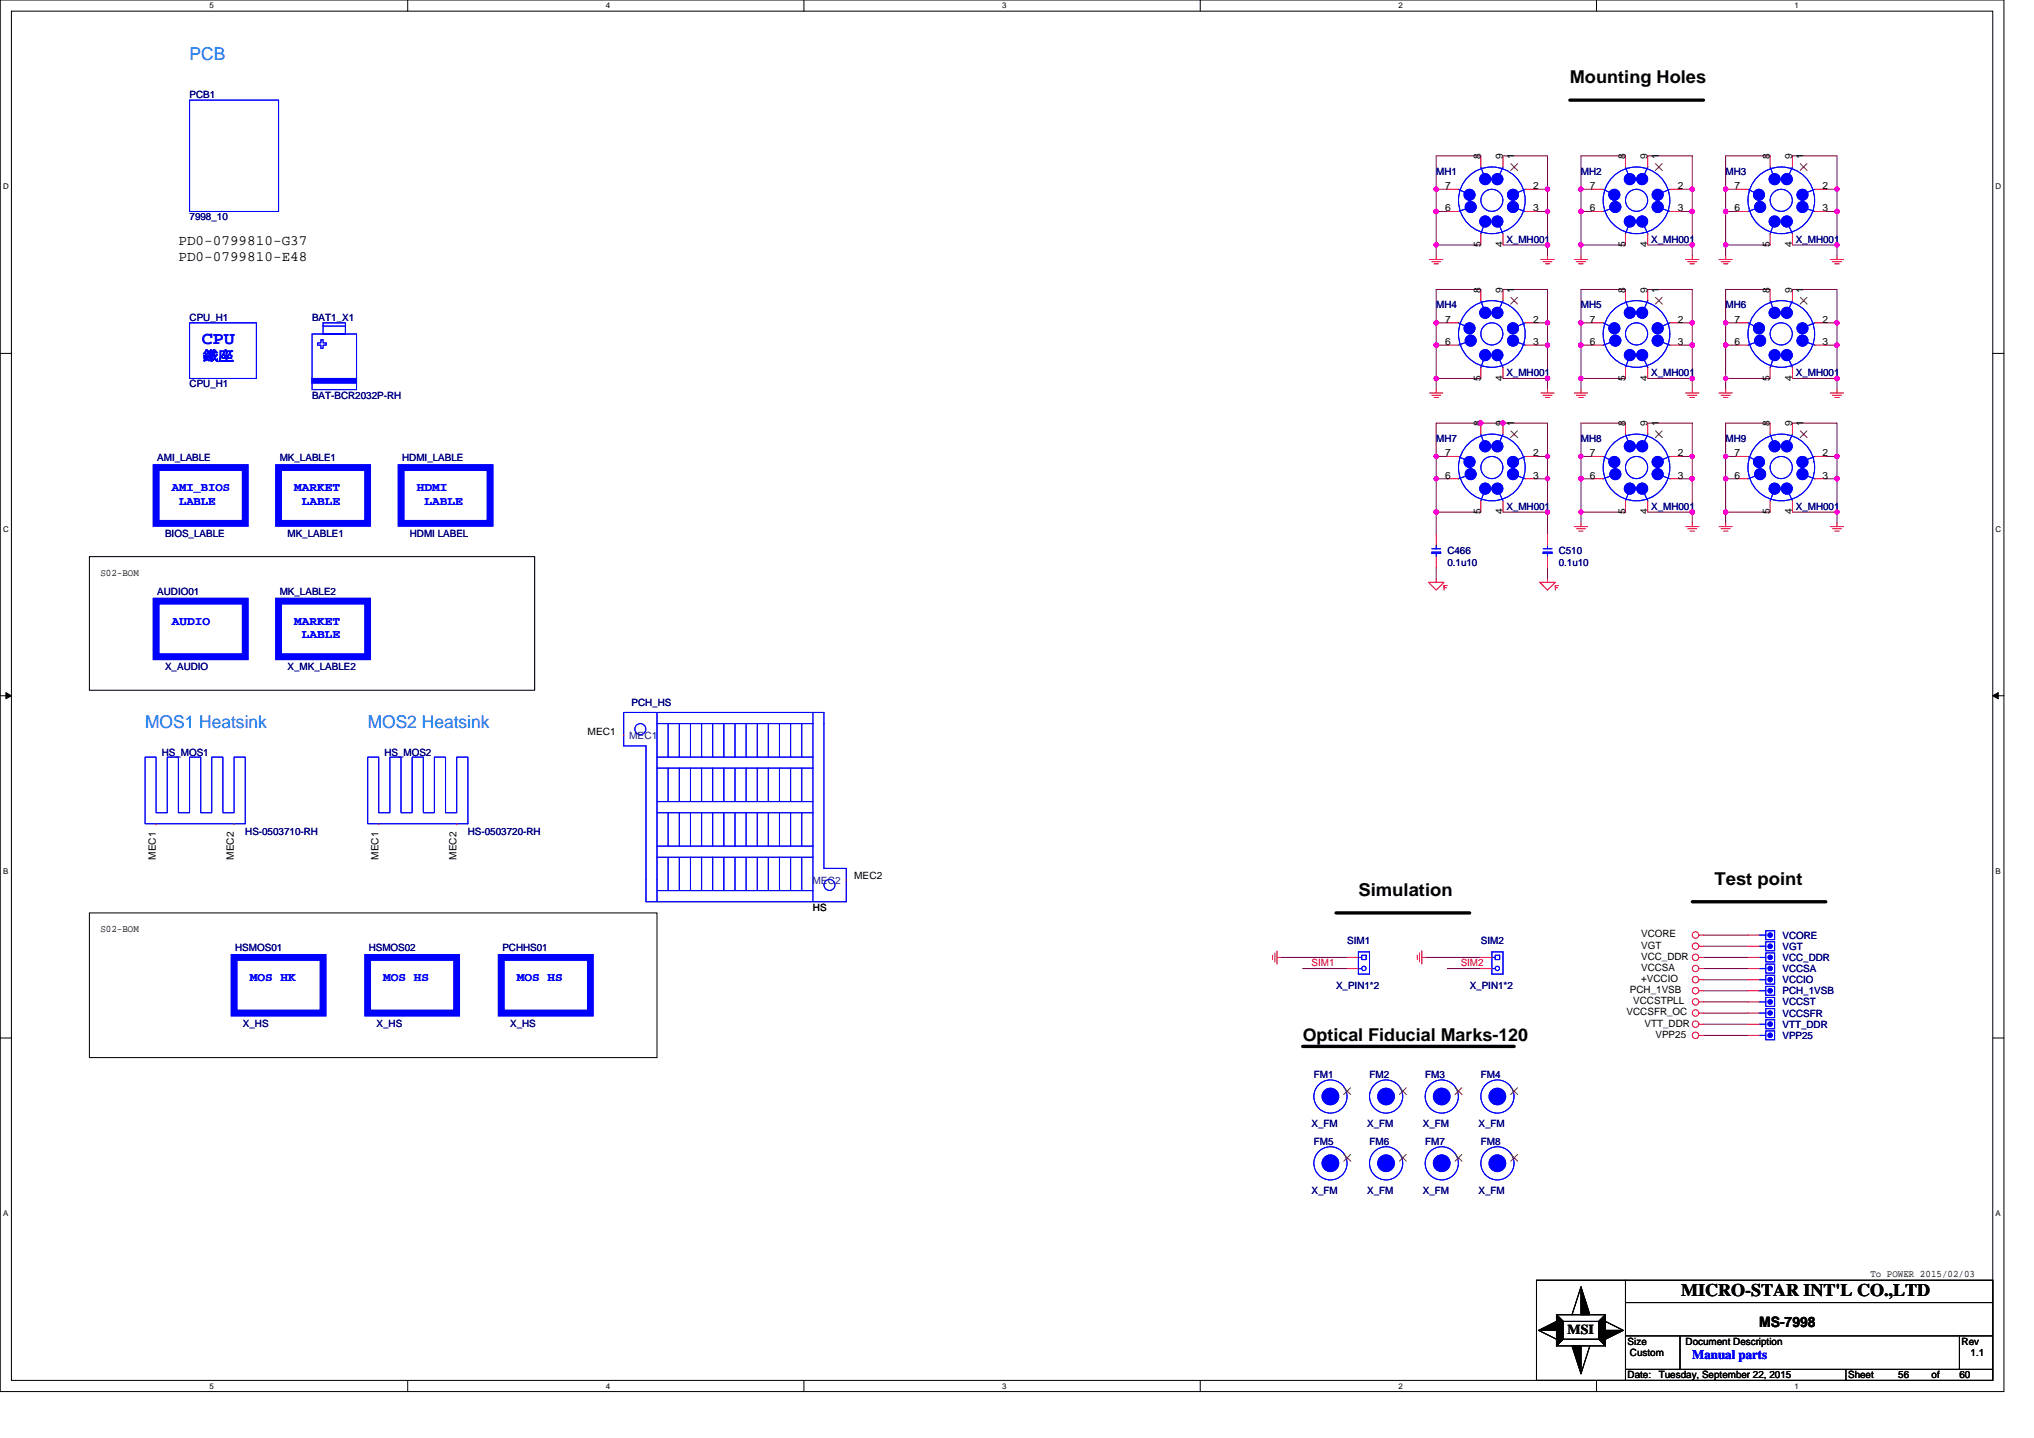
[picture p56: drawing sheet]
<svg xmlns="http://www.w3.org/2000/svg" width="297mm" height="210mm" viewBox="0 0 297 210" stroke-linecap="round" stroke-linejoin="round" font-family="sans-serif">
<defs><g id="words">
<g font-size="2.6" fill="#0080ff">
<text x="27.7" y="8.8">PCB</text>
<text x="21.2" y="106.4">MOS1 Heatsink</text>
<text x="53.7" y="106.4">MOS2 Heatsink</text>
</g>
<g font-size="2.6">
<text x="229.3" y="12.1">Mounting Holes</text>
<text x="198.4" y="130.8">Simulation</text>
<text x="250.4" y="129.2">Test point</text>
<text x="190.2" y="152">Optical Fiducial Marks-120</text>
<text x="245.5" y="189.3">MICRO-STAR INT'L CO.,LTD</text>
</g>
<text font-size="2.6" fill="#00f" x="29.5" y="50.3">CPU</text>
<g font-size="2.1">
<text x="26.1" y="35.8">PD0-0799810-G37</text>
<text x="26.1" y="38.1">PD0-0799810-E48</text>
<text x="256.9" y="193.8">MS-7998</text>
</g>
<text font-size="2" x="228.9" y="194.8">MSI</text>
<g font-size="1.9" fill="#00f">
<text x="29.6" y="52.5">鐵座</text>
<text x="247.1" y="198.5">Manual parts</text>
</g>
<g font-size="1.8" fill="#00f">
<text x="25.1" y="71.7">AMI_BIOS</text>
<text x="43" y="71.7">MARKET</text>
<text x="60.9" y="71.7">HDMI</text>
<text x="26.1" y="73.7">LABLE</text>
<text x="44.1" y="73.7">LABLE</text>
<text x="62" y="73.7">LABLE</text>
<text x="25.1" y="91.2">AUDIO</text>
<text x="43" y="91.2">MARKET</text>
<text x="44.1" y="93.2">LABLE</text>
<text x="36.5" y="143.2">MOS HK</text>
<text x="56" y="143.2">MOS HS</text>
<text x="75.5" y="143.2">MOS HS</text>
</g>
<g font-size="1.5" fill="#000080">
<text x="27.7" y="14.3">PCB1</text>
<text x="209.7" y="25.5">MH1</text>
<text x="230.9" y="25.5">MH2</text>
<text x="252" y="25.5">MH3</text>
<text x="27.7" y="32.2">7998_10</text>
<text x="220" y="35.5">X_MH001</text>
<text x="241.1" y="35.5">X_MH001</text>
<text x="262.3" y="35.5">X_MH001</text>
<text x="27.7" y="46.8">CPU_H1</text>
<text x="45.6" y="46.8">BAT1_X1</text>
<text x="209.7" y="45">MH4</text>
<text x="230.9" y="45">MH5</text>
<text x="252" y="45">MH6</text>
<text x="27.7" y="56.6">CPU_H1</text>
<text x="45.6" y="58.2">BAT-BCR2032P-RH</text>
<text x="220" y="55">X_MH001</text>
<text x="241.1" y="55">X_MH001</text>
<text x="262.3" y="55">X_MH001</text>
<text x="209.7" y="64.6">MH7</text>
<text x="230.9" y="64.6">MH8</text>
<text x="252" y="64.6">MH9</text>
<text x="23" y="67.3">AMI_LABLE</text>
<text x="40.8" y="67.3">MK_LABLE1</text>
<text x="58.7" y="67.3">HDMI_LABLE</text>
<text x="220" y="74.5">X_MH001</text>
<text x="241.1" y="74.5">X_MH001</text>
<text x="262.3" y="74.5">X_MH001</text>
<text x="24.1" y="78.4">BIOS_LABLE</text>
<text x="42" y="78.4">MK_LABLE1</text>
<text x="59.9" y="78.4">HDMI LABEL</text>
<text x="211.4" y="81">C466</text>
<text x="211.4" y="82.6">0.1u10</text>
<text x="227.6" y="81">C510</text>
<text x="227.6" y="82.6">0.1u10</text>
<text x="23" y="86.8">AUDIO01</text>
<text x="40.8" y="86.8">MK_LABLE2</text>
<text x="24.1" y="97.9">X_AUDIO</text>
<text x="42" y="97.9">X_MK_LABLE2</text>
<text x="92.2" y="103.1">PCH_HS</text>
<text x="23.6" y="110.4">HS_MOS1</text>
<text x="56.1" y="110.4">HS_MOS2</text>
<text x="35.8" y="121.9">HS-0503710-RH</text>
<text x="68.3" y="121.9">HS-0503720-RH</text>
<text x="196.7" y="137.9">SIM1</text>
<text x="216.3" y="137.9">SIM2</text>
<text x="260.3" y="137.1">VCORE</text>
<text x="34.4" y="138.8">HSMOS01</text>
<text x="53.8" y="138.8">HSMOS02</text>
<text x="73.4" y="138.8">PCHHS01</text>
<text x="260.3" y="143.6">VCCIO</text>
<text x="260.3" y="140.3">VCC_DDR</text>
<text x="260.3" y="141.9">VCCSA</text>
<text x="260.3" y="138.7">VGT</text>
<text x="35.5" y="149.9">X_HS</text>
<text x="55" y="149.9">X_HS</text>
<text x="74.5" y="149.9">X_HS</text>
<text x="195.1" y="144.4">X_PIN1*2</text>
<text x="214.6" y="144.4">X_PIN1*2</text>
<text x="260.3" y="148.4">VCCSFR</text>
<text x="260.3" y="145.2">PCH_1VSB</text>
<text x="260.3" y="146.8">VCCST</text>
<text x="260.3" y="151.7">VPP25</text>
<text x="260.3" y="150.1">VTT_DDR</text>
<text x="191.9" y="157.4">FM1</text>
<text x="200" y="157.4">FM2</text>
<text x="208.1" y="157.4">FM3</text>
<text x="216.3" y="157.4">FM4</text>
<text x="191.5" y="164.5">X_FM</text>
<text x="191.9" y="167.1">FM5</text>
<text x="199.7" y="164.5">X_FM</text>
<text x="200" y="167.1">FM6</text>
<text x="207.8" y="164.5">X_FM</text>
<text x="208.1" y="167.1">FM7</text>
<text x="215.9" y="164.5">X_FM</text>
<text x="216.3" y="167.1">FM8</text>
<text x="191.5" y="174.3">X_FM</text>
<text x="199.7" y="174.3">X_FM</text>
<text x="207.8" y="174.3">X_FM</text>
<text x="215.9" y="174.3">X_FM</text>
</g>
<g font-size="1.5">
<text x="216.2" y="23.2" transform="rotate(-90 216.2 23.2)">8</text>
<text x="219.5" y="23.2" transform="rotate(-90 219.5 23.2)">9</text>
<text x="221.1" y="23.2" transform="rotate(-90 221.1 23.2)">1</text>
<text x="237.4" y="23.2" transform="rotate(-90 237.4 23.2)">8</text>
<text x="240.6" y="23.2" transform="rotate(-90 240.6 23.2)">9</text>
<text x="242.2" y="23.2" transform="rotate(-90 242.2 23.2)">1</text>
<text x="258.5" y="23.2" transform="rotate(-90 258.5 23.2)">8</text>
<text x="261.7" y="23.2" transform="rotate(-90 261.7 23.2)">9</text>
<text x="263.4" y="23.2" transform="rotate(-90 263.4 23.2)">1</text>
<text x="211" y="27.6">7</text>
<text x="223.9" y="27.6">2</text>
<text x="232.2" y="27.6">7</text>
<text x="245" y="27.6">2</text>
<text x="253.3" y="27.6">7</text>
<text x="266.2" y="27.6">2</text>
<text x="211" y="30.9">6</text>
<text x="223.9" y="30.9">3</text>
<text x="232.2" y="30.9">6</text>
<text x="245" y="30.9">3</text>
<text x="253.3" y="30.9">6</text>
<text x="266.2" y="30.9">3</text>
<text x="216.2" y="36.1" transform="rotate(-90 216.2 36.1)">5</text>
<text x="219.5" y="36.1" transform="rotate(-90 219.5 36.1)">4</text>
<text x="237.4" y="36.1" transform="rotate(-90 237.4 36.1)">5</text>
<text x="240.6" y="36.1" transform="rotate(-90 240.6 36.1)">4</text>
<text x="258.5" y="36.1" transform="rotate(-90 258.5 36.1)">5</text>
<text x="261.7" y="36.1" transform="rotate(-90 261.7 36.1)">4</text>
<text x="211" y="47.1">7</text>
<text x="216.2" y="42.8" transform="rotate(-90 216.2 42.8)">8</text>
<text x="219.5" y="42.8" transform="rotate(-90 219.5 42.8)">9</text>
<text x="221.1" y="42.8" transform="rotate(-90 221.1 42.8)">1</text>
<text x="223.9" y="47.1">2</text>
<text x="232.2" y="47.1">7</text>
<text x="237.4" y="42.8" transform="rotate(-90 237.4 42.8)">8</text>
<text x="240.6" y="42.8" transform="rotate(-90 240.6 42.8)">9</text>
<text x="242.2" y="42.8" transform="rotate(-90 242.2 42.8)">1</text>
<text x="245" y="47.1">2</text>
<text x="253.3" y="47.1">7</text>
<text x="258.5" y="42.8" transform="rotate(-90 258.5 42.8)">8</text>
<text x="261.7" y="42.8" transform="rotate(-90 261.7 42.8)">9</text>
<text x="263.4" y="42.8" transform="rotate(-90 263.4 42.8)">1</text>
<text x="266.2" y="47.1">2</text>
<text x="211" y="50.4">6</text>
<text x="223.9" y="50.4">3</text>
<text x="232.2" y="50.4">6</text>
<text x="245" y="50.4">3</text>
<text x="253.3" y="50.4">6</text>
<text x="266.2" y="50.4">3</text>
<text x="216.2" y="55.6" transform="rotate(-90 216.2 55.6)">5</text>
<text x="219.5" y="55.6" transform="rotate(-90 219.5 55.6)">4</text>
<text x="237.4" y="55.6" transform="rotate(-90 237.4 55.6)">5</text>
<text x="240.6" y="55.6" transform="rotate(-90 240.6 55.6)">4</text>
<text x="258.5" y="55.6" transform="rotate(-90 258.5 55.6)">5</text>
<text x="261.7" y="55.6" transform="rotate(-90 261.7 55.6)">4</text>
<text x="216.2" y="62.3" transform="rotate(-90 216.2 62.3)">8</text>
<text x="219.5" y="62.3" transform="rotate(-90 219.5 62.3)">9</text>
<text x="221.1" y="62.3" transform="rotate(-90 221.1 62.3)">1</text>
<text x="237.4" y="62.3" transform="rotate(-90 237.4 62.3)">8</text>
<text x="240.6" y="62.3" transform="rotate(-90 240.6 62.3)">9</text>
<text x="242.2" y="62.3" transform="rotate(-90 242.2 62.3)">1</text>
<text x="258.5" y="62.3" transform="rotate(-90 258.5 62.3)">8</text>
<text x="261.7" y="62.3" transform="rotate(-90 261.7 62.3)">9</text>
<text x="263.4" y="62.3" transform="rotate(-90 263.4 62.3)">1</text>
<text x="211" y="66.6">7</text>
<text x="211" y="69.9">6</text>
<text x="223.9" y="69.9">3</text>
<text x="223.9" y="66.6">2</text>
<text x="232.2" y="66.6">7</text>
<text x="232.2" y="69.9">6</text>
<text x="245" y="69.9">3</text>
<text x="245" y="66.6">2</text>
<text x="253.3" y="66.6">7</text>
<text x="253.3" y="69.9">6</text>
<text x="266.2" y="69.9">3</text>
<text x="266.2" y="66.6">2</text>
<text x="216.2" y="75.1" transform="rotate(-90 216.2 75.1)">5</text>
<text x="219.5" y="75.1" transform="rotate(-90 219.5 75.1)">4</text>
<text x="237.4" y="75.1" transform="rotate(-90 237.4 75.1)">5</text>
<text x="240.6" y="75.1" transform="rotate(-90 240.6 75.1)">4</text>
<text x="258.5" y="75.1" transform="rotate(-90 258.5 75.1)">5</text>
<text x="261.7" y="75.1" transform="rotate(-90 261.7 75.1)">4</text>
<text x="14.7" y="84.1">S02-BOM</text>
<text x="85.8" y="107.3">MEC1</text>
<text x="22.8" y="125.6" transform="rotate(-90 22.8 125.6)">MEC1</text>
<text x="34.2" y="125.6" transform="rotate(-90 34.2 125.6)">MEC2</text>
<text x="55.3" y="125.6" transform="rotate(-90 55.3 125.6)">MEC1</text>
<text x="66.7" y="125.6" transform="rotate(-90 66.7 125.6)">MEC2</text>
<text x="124.7" y="128.4">MEC2</text>
<text x="14.7" y="136.1">S02-BOM</text>
<text x="118.7" y="133">HS</text>
<text x="239.7" y="136.9">VCORE</text>
<text x="239.7" y="143.4">+VCCIO</text>
<text x="239.7" y="141.8">VCCSA</text>
<text x="239.7" y="138.5">VGT</text>
<text x="239.7" y="140.1">VCC_DDR</text>
<text x="237.6" y="148.3">VCCSFR_OC</text>
<text x="238" y="145">PCH_1VSB</text>
<text x="238.5" y="146.6">VCCSTPLL</text>
<text x="240.2" y="149.9">VTT_DDR</text>
<text x="241.8" y="151.5">VPP25</text>
<text x="273.2" y="186.5">To POWER 2015/02/03</text>
<text x="237.7" y="196.4">Size</text>
<text x="246.2" y="196.4">Document Description</text>
<text x="286.5" y="196.4">Rev</text>
<text x="237.7" y="201.3">Date:</text>
<text x="238" y="198">Custom</text>
<text x="242.2" y="201.3">Tuesday, September 22, 2015</text>
<text x="269.9" y="201.3">Sheet</text>
<text x="277.2" y="201.3">56</text>
<text x="282.1" y="201.3">of</text>
<text x="286.1" y="201.3">60</text>
<text x="287.8" y="198">1.1</text>
</g>
<g font-size="1.5" fill="#004080">
<text x="91.9" y="107.9">MEC1</text>
<text x="118.7" y="129.1">MEC2</text>
</g>
<g font-size="1.5" fill="#f00">
<text x="191.5" y="141.1">SIM1</text>
<text x="213.3" y="141.1">SIM2</text>
</g>
<g font-size="1.2">
<text x="30.6" y="1.2">5</text>
<text x="88.5" y="1.2">4</text>
<text x="146.3" y="1.2">3</text>
<text x="204.2" y="1.2">2</text>
<text x="262.1" y="1.2">1</text>
<text x=".5" y="27.6">D</text>
<text x="291.4" y="27.6">D</text>
<text x=".5" y="77.6">C</text>
<text x="291.4" y="77.6">C</text>
<text x=".5" y="127.6">B</text>
<text x="291.4" y="127.6">B</text>
<text x=".5" y="177.6">A</text>
<text x="291.4" y="177.6">A</text>
<text x="30.6" y="202.8">5</text>
<text x="88.5" y="202.8">4</text>
<text x="146.3" y="202.8">3</text>
<text x="204.2" y="202.8">2</text>
<text x="262.1" y="202.8">1</text>
</g>
</g></defs>
<path d="M0 0h292.6v203.2h-292.6zM1.7 1.6h289.3v200h-289.3z" fill="none" stroke="#000" stroke-width=".15"/>
<g fill="#fff">
<path d="M30.6 .2h.6v1.3h-.6z"/>
<path d="M30.6 201.8h.6v1.3h-.6z"/>
</g>
<path d="M59.5 0v1.6M59.5 201.6v1.6" fill="none" stroke="#000" stroke-width=".15"/>
<g fill="#fff">
<path d="M88.5 .2h.6v1.3h-.6z"/>
<path d="M88.5 201.8h.6v1.3h-.6z"/>
</g>
<path d="M117.4 0v1.6M117.4 201.6v1.6" fill="none" stroke="#000" stroke-width=".15"/>
<g fill="#fff">
<path d="M146.3 .2h.7v1.3h-.7z"/>
<path d="M146.3 201.8h.7v1.3h-.7z"/>
</g>
<path d="M175.3 0v1.6M175.3 201.6v1.6" fill="none" stroke="#000" stroke-width=".15"/>
<g fill="#fff">
<path d="M204.2 .2h.6v1.3h-.6z"/>
<path d="M204.2 201.8h.6v1.3h-.6z"/>
</g>
<path d="M233.1 0v1.6M233.1 201.6v1.6" fill="none" stroke="#000" stroke-width=".15"/>
<g fill="#fff">
<path d="M262.1 .2h.6v1.3h-.6z"/>
<path d="M262.1 201.8h.6v1.3h-.6z"/>
<path d="M.5 26.6h.8v1.3h-.8z"/>
<path d="M291.4 26.6h.9v1.3h-.9z"/>
<path d="M.5 76.6h.8v1.3h-.8z"/>
<path d="M291.4 76.6h.9v1.3h-.9z"/>
</g>
<path d="M0 51.6h1.7M291 51.6h1.6" fill="none" stroke="#000" stroke-width=".15"/>
<g fill="#fff">
<path d="M.5 126.6h.7v1.3h-.7z"/>
<path d="M291.4 126.6h.8v1.3h-.8z"/>
</g>
<path d="M0 101.6h1.7M291 101.6h1.6" fill="none" stroke="#000" stroke-width=".15"/>
<path d="M.9 101.1l.8 .5-.8 .4zM291 101.6l.8-.5v.9z" fill="#000" stroke="#000" stroke-width=".15"/>
<g fill="#fff">
<path d="M.5 176.6h.7v1.2h-.7z"/>
<path d="M291.4 176.6h.8v1.2h-.8z"/>
</g>
<g fill="none" stroke="#000" stroke-width=".15">
<path d="M13.1 81.3h65v19.5h-65zM13.1 133.3h82.8v21.1h-82.8zM0 151.6h1.7M291 151.6h1.6M224.4 186.9h66.6v14.7h-66.6zM224.7 194.3l2.6 1.3M227.3 192h7.2v4.5h-7.2zM227.3 192l1 1M228.3 193h5.2v2.6h-5.2zM228.3 195.6l-1 .9M230.9 187.9l-1.3 4.1M232.2 196.5l-1.3 4.1"/>
<path d="M233.5 195.6l1 .9M234.5 193l2.6 1.3M234.5 192l-1 1M237.4 190.2h53.6M237.4 186.9v14.7M237.4 200h53.6M237.4 195.1h53.6M245.3 195.1v4.9M269.6 200v1.6M286.1 195.1v4.9"/>
</g>
<g fill="none" stroke="#800040" stroke-width=".15">
<path d="M209.7 35.8h6.6M209.7 30.9h1.7M209.7 27.6h1.7M209.7 27.6v3.3M209.7 30.9v4.9M209.7 35.8v1.6M216.3 22.8h-6.6v4.8M219.5 22.8h6.5v4.8M219.5 35.8h6.5M224.4 27.6h1.6M224.4 30.9h1.6M226 35.8v1.6"/>
<path d="M226 30.9v4.9M226 27.6v3.3M230.9 30.9v4.9M230.9 35.8h6.5M230.9 30.9h1.6M230.9 27.6h1.6M230.9 27.6v3.3M230.9 35.8v1.6M237.4 22.8h-6.5v4.8M240.6 22.8h6.5v4.8M240.6 35.8h6.5M245.5 27.6h1.6"/>
<path d="M245.5 30.9h1.6M247.1 27.6v3.3M247.1 30.9v4.9M247.1 35.8v1.6M252 35.8h6.5M252 30.9h1.6M252 27.6h1.6M252 30.9v4.9M252 27.6v3.3M252 35.8v1.6M258.5 22.8h-6.5v4.8M261.8 22.8h6.5v4.8"/>
<path d="M261.8 35.8h6.5M266.6 27.6h1.7M266.6 30.9h1.7M268.3 27.6v3.3M268.3 30.9v4.9M268.3 35.8v1.6M209.7 55.3h6.6M209.7 50.4h1.7M209.7 47.1h1.7M209.7 47.1v3.3M209.7 50.4v4.9M209.7 55.3v1.6"/>
<path d="M216.3 42.3h-6.6v4.8M219.5 42.3h6.5v4.8M219.5 55.3h6.5M224.4 47.1h1.6M224.4 50.4h1.6M226 55.3v1.6M226 47.1v3.3M226 50.4v4.9M230.9 50.4v4.9M230.9 55.3h6.5M230.9 50.4h1.6M230.9 47.1h1.6"/>
<path d="M230.9 47.1v3.3M230.9 55.3v1.6M237.4 42.3h-6.5v4.8M240.6 42.3h6.5v4.8M240.6 55.3h6.5M245.5 47.1h1.6M245.5 50.4h1.6M247.1 50.4v4.9M247.1 47.1v3.3M247.1 55.3v1.6M252 55.3h6.5M252 50.4h1.6"/>
<path d="M252 47.1h1.6M252 50.4v4.9M252 47.1v3.3M252 55.3v1.6M258.5 42.3h-6.5v4.8M261.8 42.3h6.5v4.8M261.8 55.3h6.5M266.6 47.1h1.7M266.6 50.4h1.7M268.3 47.1v3.3M268.3 50.4v4.9M268.3 55.3v1.6"/>
<path d="M209.7 74.8h6.6M209.7 69.9h1.7M209.7 66.7h1.7M209.7 66.7v-4.9h6.6h9.7v4.9M209.7 69.9v4.9M209.7 74.8v3.2M209.7 66.7v3.2M219.5 74.8h6.5M224.4 66.7h1.6M224.4 69.9h1.6M226 66.7v3.2M226 69.9v4.9"/>
<path d="M226 74.8v3.2M230.9 74.8h6.5M230.9 69.9h1.6M230.9 66.7h1.6M230.9 69.9v4.9M230.9 74.8v1.6M230.9 66.7v3.2M237.4 61.8h-6.5v4.9M240.6 61.8h6.5v4.9M240.6 74.8h6.5M245.5 66.7h1.6M245.5 69.9h1.6"/>
<path d="M247.1 69.9v4.9M247.1 66.7v3.2M247.1 74.8v1.6M252 74.8h6.5M252 69.9h1.6M252 66.7h1.6M252 69.9v4.9M252 66.7v3.2M252 74.8v1.6M258.5 61.8h-6.5v4.9M261.8 61.8h6.5v4.9M261.8 74.8h6.5"/>
<path d="M266.6 66.7h1.7M266.6 69.9h1.7M268.3 66.7v3.2M268.3 69.9v4.9M268.3 74.8v1.6M209.7 82.9v1.6M226 82.9v1.6M187 139.8h9.7M208.1 139.8h8.2M248.8 136.5h6.5M248.8 138.2h6.5M248.8 139.8h6.5"/>
<path d="M190.2 141.4h6.5M211.4 141.4h4.9M248.8 147.9h6.5M248.8 146.3h6.5M248.8 141.4h6.5M248.8 143.1h6.5M248.8 144.7h6.5M248.8 151.2h6.5M248.8 149.6h6.5"/>
</g>
<g fill="#f0f" stroke="#f0f" stroke-width=".15">
<circle cx="209.7" cy="30.9" r=".32"/>
<circle cx="209.7" cy="27.6" r=".32"/>
<circle cx="247.1" cy="30.9" r=".32"/>
<circle cx="247.1" cy="27.6" r=".32"/>
<circle cx="226" cy="35.7" r=".32"/>
<circle cx="226" cy="30.9" r=".32"/>
<circle cx="209.7" cy="35.7" r=".32"/>
<circle cx="230.9" cy="30.9" r=".32"/>
<circle cx="230.9" cy="27.6" r=".32"/>
<circle cx="230.9" cy="35.7" r=".32"/>
<circle cx="247.1" cy="35.7" r=".32"/>
<circle cx="209.7" cy="74.8" r=".31"/>
<circle cx="209.7" cy="69.9" r=".32"/>
<circle cx="226" cy="69.9" r=".32"/>
<circle cx="226" cy="66.6" r=".31"/>
<circle cx="219.5" cy="61.8" r=".32"/>
<circle cx="226" cy="74.8" r=".31"/>
<circle cx="209.7" cy="50.4" r=".31"/>
<circle cx="209.7" cy="47.1" r=".32"/>
<circle cx="247.1" cy="50.4" r=".31"/>
<circle cx="247.1" cy="47.1" r=".32"/>
<circle cx="226" cy="55.3" r=".32"/>
<circle cx="226" cy="50.4" r=".31"/>
<circle cx="247.1" cy="74.8" r=".31"/>
<circle cx="247.1" cy="69.9" r=".32"/>
<circle cx="247.1" cy="66.6" r=".31"/>
<circle cx="209.7" cy="55.3" r=".32"/>
<circle cx="230.9" cy="69.9" r=".32"/>
<circle cx="230.9" cy="74.8" r=".31"/>
<circle cx="230.9" cy="66.6" r=".31"/>
<circle cx="230.9" cy="50.4" r=".31"/>
<circle cx="230.9" cy="47.1" r=".32"/>
<circle cx="230.9" cy="55.3" r=".32"/>
<circle cx="247.1" cy="55.3" r=".32"/>
<circle cx="226" cy="27.6" r=".32"/>
<circle cx="209.7" cy="66.6" r=".31"/>
<circle cx="226" cy="47.1" r=".32"/>
<circle cx="216.2" cy="61.8" r=".32"/>
<circle cx="268.3" cy="30.9" r=".32"/>
<circle cx="268.3" cy="27.6" r=".32"/>
<circle cx="252" cy="30.9" r=".32"/>
<circle cx="252" cy="27.6" r=".32"/>
<circle cx="252" cy="35.7" r=".32"/>
<circle cx="268.3" cy="35.7" r=".32"/>
<circle cx="268.3" cy="50.4" r=".31"/>
<circle cx="268.3" cy="47.1" r=".32"/>
<circle cx="252" cy="50.4" r=".31"/>
<circle cx="252" cy="47.1" r=".32"/>
<circle cx="252" cy="55.3" r=".32"/>
<circle cx="268.3" cy="55.3" r=".32"/>
<circle cx="268.3" cy="69.9" r=".32"/>
<circle cx="268.3" cy="66.6" r=".31"/>
<circle cx="252" cy="69.9" r=".32"/>
<circle cx="252" cy="66.6" r=".31"/>
<circle cx="252" cy="74.8" r=".31"/>
<circle cx="268.3" cy="74.8" r=".31"/>
</g>
<g fill="none" stroke="#f00" stroke-width=".15">
<path d="M208.8 37.9h1.9M209.1 38.2h1.3M209.4 38.5h.7M209.7 37.4v.5M211.4 27.6h1.6M211.4 30.9h1.6M216.3 22.8v1.6M216.3 34.1v1.7M219.5 22.8v1.6M219.5 34.1v1.7M221.1 24.4h.1M222.8 27.6h1.6"/>
<path d="M222.8 30.9h1.6M225 37.9h2M225.4 38.2h1.2M225.7 38.5h.6M226 37.4v.5M229.9 37.9h2M230.2 38.2h1.3M230.5 38.5h.7M230.9 37.4v.5M232.5 27.6h1.6M232.5 30.9h1.6M237.4 22.8v1.6"/>
<path d="M237.4 34.1v1.7M240.6 22.8v1.6M240.6 34.1v1.7M242.2 24.4h.1M243.9 27.6h1.6M243.9 30.9h1.6M246.2 37.9h1.9M246.5 38.2h1.3M246.8 38.5h.7M247.1 37.4v.5M251 37.9h2M251.4 38.2h1.3"/>
<path d="M251.7 38.5h.6M252 37.4v.5M253.6 27.6h1.7M253.6 30.9h1.7M258.5 22.8v1.6M258.5 34.1v1.7M261.8 22.8v1.6M261.8 34.1v1.7M263.4 24.4h.1M265 27.6h1.6M265 30.9h1.6M267.3 37.9h1.9"/>
<path d="M267.6 38.2h1.3M267.9 38.5h.7M268.3 37.4v.5M208.8 57.4h1.9M209.1 57.7h1.3M209.4 58h.7M209.7 56.9v.5M211.4 47.1h1.6M211.4 50.4h1.6M216.3 42.3v1.6M216.3 53.7v1.6M219.5 42.3v1.6"/>
<path d="M219.5 53.7v1.6M221.1 43.9h.1M222.8 47.1h1.6M222.8 50.4h1.6M225 57.4h2M225.4 57.7h1.2M225.7 58h.6M226 56.9v.5M229.9 57.4h2M230.2 57.7h1.3M230.5 58h.7M230.9 56.9v.5"/>
<path d="M232.5 47.1h1.6M232.5 50.4h1.6M237.4 42.3v1.6M237.4 53.7v1.6M240.6 42.3v1.6M240.6 53.7v1.6M242.2 43.9h.1M243.9 47.1h1.6M243.9 50.4h1.6M246.2 57.4h1.9M246.5 57.7h1.3M246.8 58h.7"/>
<path d="M247.1 56.9v.5M251 57.4h2M251.4 57.7h1.3M251.7 58h.6M252 56.9v.5M253.6 47.1h1.7M253.6 50.4h1.7M258.5 42.3v1.6M258.5 53.7v1.6M261.8 42.3v1.6M261.8 53.7v1.6M263.4 43.9h.1"/>
<path d="M265 47.1h1.6M265 50.4h1.6M267.3 57.4h1.9M267.6 57.7h1.3M267.9 58h.7M268.3 56.9v.5M209.7 78v1.7M211.4 66.7h1.6M211.4 69.9h1.6M216.3 61.8v1.6M216.3 73.2v1.6M219.5 61.8v1.6"/>
<path d="M219.5 73.2v1.6M221.1 63.4h.1M222.8 66.7h1.6M222.8 69.9h1.6M226 78v1.7M229.9 76.9h2M230.2 77.2h1.3M230.5 77.6h.7M230.9 76.4v.5M232.5 66.7h1.6M232.5 69.9h1.6M237.4 61.8v1.6"/>
<path d="M237.4 73.2v1.6M240.6 61.8v1.6M240.6 73.2v1.6M242.2 63.4h.1M243.9 66.7h1.6M243.9 69.9h1.6M246.2 76.9h1.9M246.5 77.2h1.3M246.8 77.6h.7M247.1 76.4v.5M251 76.9h2M251.4 77.2h1.3"/>
<path d="M251.7 77.6h.6M252 76.4v.5M253.6 66.7h1.7M253.6 69.9h1.7M258.5 61.8v1.6M258.5 73.2v1.6M261.8 61.8v1.6M261.8 73.2v1.6M263.4 63.4h.1M265 66.7h1.6M265 69.9h1.6M267.3 76.9h1.9"/>
<path d="M267.6 77.2h1.3M267.9 77.6h.7M268.3 76.4v.5M208.6 85h2.3l-1.2 1.2zM209.7 84.5v.5M209.7 81.3v1.6M210.9 85.8h.3M210.9 85.5h.5M210.9 85.7v-.2v.7M224.9 85h2.2l-1.1 1.2zM226 84.5v.5M226 81.3v1.6"/>
<path d="M227.1 85.5h.5M227.1 85.7v-.2v.7M227.1 85.8h.4M91.1 107.3h.1M22.8 120.3h.1M34.2 120.3h.1M55.3 120.3h.1M66.7 120.3h.1M123.6 128.4h.1M185.8 139.5v.6M186.2 139.1v1.4M186.5 138.8v2"/>
<path d="M186.5 139.8h.5M196.7 139.8h1.7M207 139.5v.6M207.3 139.1v1.4M207.6 138.8v2M207.6 139.8h.5M216.3 139.8h1.6M248.1 138.2h.7M248.1 139.8h.7M248.1 136.5h.7M255.3 136.5h1.6M255.3 139.8h1.6"/>
<path d="M255.3 138.2h1.6M196.7 141.4h1.7M196.7 159.3h.1M204.9 159.3h.1M213 159.3h.1M216.3 141.4h1.6M221.1 159.3h.1M248.1 149.6h.7M248.1 147.9h.7M248.1 146.3h.7M248.1 143.1h.7M248.1 141.4h.7"/>
<path d="M248.1 144.7h.7M248.1 151.2h.7M255.3 143.1h1.6M255.3 147.9h1.6M255.3 151.2h1.6M255.3 149.6h1.6M255.3 141.4h1.6M255.3 144.7h1.6M255.3 146.3h1.6M196.7 169.1h.1M204.9 169.1h.1M213 169.1h.1"/>
<path d="M221.1 169.1h.1"/>
<circle cx="247.6" cy="138.2" r=".48"/>
<circle cx="247.6" cy="136.5" r=".48"/>
<circle cx="247.6" cy="139.8" r=".48"/>
<circle cx="247.6" cy="149.6" r=".48"/>
<circle cx="247.6" cy="144.7" r=".48"/>
<circle cx="247.6" cy="147.9" r=".48"/>
<circle cx="247.6" cy="151.2" r=".48"/>
<circle cx="247.6" cy="146.3" r=".48"/>
<circle cx="247.6" cy="143.1" r=".48"/>
<circle cx="247.6" cy="141.4" r=".48"/>
</g>
<g fill="#000" stroke="#000" stroke-width=".15">
<path d="M224.7 194.3l2.6-1.3v1.3zM230.9 187.9l1.3 4.1h-1.3zM234.5 194.3h2.6l-2.6 1.3zM229.6 196.5h1.3v4.1z"/>
<path d="M227.3 192l1 1v2.6l-1 .9z" fill-rule="evenodd"/>
<path d="M227.3 192l1 1v2.6l-1 .9z" fill-rule="evenodd"/>
<path d="M227.3 192l1 1v2.6l-1 .9z" fill-rule="evenodd"/>
<path d="M234.5 192v4.5l-1-.9v-2.6z" fill-rule="evenodd"/>
<path d="M234.5 192v4.5l-1-.9v-2.6z" fill-rule="evenodd"/>
<path d="M234.5 192v4.5l-1-.9v-2.6z" fill-rule="evenodd"/>
</g>
<path d="M229.3 14.6h19.5M195.1 133.3h19.5M247.1 131.7h19.5M190.2 152.8h30.9" fill="none" stroke="#000" stroke-width=".49"/>
<g fill="none" stroke="#00f" stroke-width=".15">
<path d="M27.7 14.6h13v16.3h-13zM213 27.6l1.6 .8M214.8 30.2l-1.8 .7M216.3 24.4l.6 1.8M216.9 32.4l-.6 1.7M218.7 32.4l.8 1.7M219.5 24.4l-.8 1.8M221 30.2l1.8 .7M222.8 27.6l-2 .8M234.1 27.6l1.7 .8M235.9 30.2l-1.8 .7M237.4 24.4l.6 1.8"/>
<path d="M238 32.4l-.6 1.7M239.8 32.4l.8 1.7M240.6 24.4l-.8 1.8M242.1 30.2l1.8 .7M243.9 27.6l-2 .8M255.3 27.6l1.6 .8M257 30.2l-1.7 .7M258.5 24.4l.7 1.8M259.2 32.4l-.7 1.7M261 32.4l.8 1.7M261.8 24.4l-.8 1.8M263.2 30.2l1.8 .7"/>
<path d="M265 27.6l-1.9 .8M27.7 47.1h9.7v8.2h-9.7zM45.6 48.8h6.5v8.1h-6.5zM46.9 49.6h.3v.5h.5v.3h-.5v.5h-.3v-.5h-.5v-.3h.5zM47.2 47.1h3.2v1.7h-3.2zM47.2 47.6h3.2M213 47.1l1.6 .9M214.8 49.7l-1.8 .7M216.3 43.9l.6 1.8M216.9 51.9l-.6 1.8M218.7 51.9l.8 1.8M219.5 43.9l-.8 1.8"/>
<path d="M221 49.7l1.8 .7M222.8 47.1l-2 .9M234.1 47.1l1.7 .9M235.9 49.7l-1.8 .7M237.4 43.9l.6 1.8M238 51.9l-.6 1.8M239.8 51.9l.8 1.8M240.6 43.9l-.8 1.8M242.1 49.7l1.8 .7M243.9 47.1l-2 .9M255.3 47.1l1.6 .9M257 49.7l-1.7 .7"/>
<path d="M258.5 43.9l.7 1.8M259.2 51.9l-.7 1.8M261 51.9l.8 1.8M261.8 43.9l-.8 1.8M263.2 49.7l1.8 .7M265 47.1l-1.9 .9M209.7 79.7v.4M213 66.7l1.6 .8M214.8 69.3l-1.8 .6M216.3 63.4l.6 1.8M216.9 71.4l-.6 1.8M218.7 71.4l.8 1.8"/>
<path d="M219.5 63.4l-.8 1.8M221 69.3l1.8 .6M222.8 66.7l-2 .8M226 79.7v.4M234.1 66.7l1.7 .8M235.9 69.3l-1.8 .6M237.4 63.4l.6 1.8M238 71.4l-.6 1.8M239.8 71.4l.8 1.8M240.6 63.4l-.8 1.8M242.1 69.3l1.8 .6M243.9 66.7l-2 .8"/>
<path d="M255.3 66.7l1.6 .8M257 69.3l-1.7 .6M258.5 63.4l.7 1.8M259.2 71.4l-.7 1.8M261 71.4l.8 1.8M261.8 63.4l-.8 1.8M263.2 69.3l1.8 .6M265 66.7l-1.9 .8M209.1 80.1h1.3M209.1 80.6h1.3v.2h-1.3zM209.7 80.8v.5M225.4 80.1h1.2"/>
<path d="M225.4 80.6h1.2v.2h-1.2zM226 80.8v.5M21.2 110.6h1.6v8.1h1.6v-8.1h1.7v8.1h1.6v-8.1h1.6v8.1h1.6v-8.1h1.7v8.1h1.6v-8.1h1.6v9.7h-14.6zM53.7 110.6h1.6v8.1h1.6v-8.1h1.7v8.1h1.6v-8.1h1.6v8.1h1.6v-8.1h1.7v8.1h1.6v-8.1h1.6v9.7h-14.6zM95.9 105.7v26M95.9 105.7h22.8M95.9 110.6h22.8M95.9 112.2h22.8M95.9 117.1h22.8M95.9 118.7h22.8M95.9 105.7v-1.7h-4.8v4.9h3.2v22.8h24.4M95.9 104h24.4v22.8h3.3v4.9h-4.9v-26"/>
<path d="M97.6 105.7v4.9M97.6 112.2v4.9M97.6 118.7v4.8M99.2 105.7v4.9M99.2 112.2v4.9M99.2 118.7v4.8M100.8 105.7v4.9M100.8 112.2v4.9M100.8 118.7v4.8M102.5 105.7v4.9M102.5 112.2v4.9M102.5 118.7v4.8"/>
<path d="M104.1 105.7v4.9M104.1 112.2v4.9M104.1 118.7v4.8M105.7 105.7v4.9M105.7 112.2v4.9M105.7 118.7v4.8M107.3 105.7v4.9M107.3 112.2v4.9M107.3 118.7v4.8M109 105.7v4.9M109 112.2v4.9M109 118.7v4.8"/>
<path d="M110.6 105.7v4.9M110.6 112.2v4.9M110.6 118.7v4.8M112.2 105.7v4.9M112.2 112.2v4.9M112.2 118.7v4.8M113.8 105.7v4.9M113.8 112.2v4.9M113.8 118.7v4.8M115.5 105.7v4.9M115.5 112.2v4.9M115.5 118.7v4.8"/>
<path d="M117.1 105.7v4.9M117.1 112.2v4.9M117.1 118.7v4.8M118.7 104v1.7M95.9 123.5h22.8M95.9 125.2h22.8M95.9 130h22.8M97.6 125.2v4.8M99.2 125.2v4.8M100.8 125.2v4.8M102.5 125.2v4.8M104.1 125.2v4.8"/>
<path d="M105.7 125.2v4.8M107.3 125.2v4.8M109 125.2v4.8M110.6 125.2v4.8M112.2 125.2v4.8M113.8 125.2v4.8M115.5 125.2v4.8M117.1 125.2v4.8M198.4 139h1.6v3.2h-1.6zM198.4 139.8h.5M198.9 139.5h.6v.6h-.6zM217.9 139h1.6v3.2h-1.6z"/>
<path d="M217.9 139.8h.5M218.4 139.5h.6v.6h-.6zM256.9 136.5h1M256.9 139.8h1M256.9 138.2h1M257.9 135.9h1.3v1.3h-1.3zM257.9 139.1h1.3v1.4h-1.3zM257.9 137.5h1.3v1.3h-1.3zM198.4 141.4h.5M217.9 141.4h.5M256.9 143.1h1M256.9 147.9h1"/>
<path d="M256.9 151.2h1M256.9 149.6h1M256.9 144.7h1M256.9 141.4h1M256.9 146.3h1M257.9 142.4h1.3v1.3h-1.3zM257.9 147.3h1.3v1.3h-1.3zM257.9 150.5h1.3v1.3h-1.3zM257.9 148.9h1.3v1.3h-1.3zM257.9 144h1.3v1.3h-1.3zM257.9 140.8h1.3v1.3h-1.3zM257.9 145.6h1.3v1.4h-1.3z"/>
<circle cx="217.9" cy="29.3" r="4.9"/>
<circle cx="217.9" cy="29.2" r="1.61"/>
<circle cx="239" cy="29.3" r="4.9"/>
<circle cx="239" cy="29.2" r="1.61"/>
<circle cx="260.1" cy="29.2" r="1.61"/>
<circle cx="260.1" cy="29.3" r="4.9"/>
<circle cx="217.9" cy="48.8" r="1.61"/>
<circle cx="217.9" cy="48.8" r="4.9"/>
<circle cx="239" cy="48.8" r="4.9"/>
<circle cx="239" cy="48.8" r="1.62"/>
<circle cx="260.1" cy="48.8" r="1.62"/>
<circle cx="260.1" cy="48.8" r="4.9"/>
<circle cx="217.9" cy="68.3" r="1.61"/>
<circle cx="217.9" cy="68.3" r="4.9"/>
<circle cx="239" cy="68.3" r="4.9"/>
<circle cx="239" cy="68.3" r="1.62"/>
<circle cx="260.1" cy="68.3" r="1.62"/>
<circle cx="260.1" cy="68.3" r="4.9"/>
<circle cx="93.5" cy="106.5" r=".8"/>
<circle cx="121.1" cy="129.2" r=".8"/>
<circle cx="199.2" cy="141.4" r=".32"/>
<circle cx="218.7" cy="141.4" r=".32"/>
<circle cx="194.3" cy="160.1" r="2.42"/>
<circle cx="194.3" cy="169.9" r="2.42"/>
<circle cx="202.4" cy="169.9" r="2.42"/>
<circle cx="202.4" cy="160.1" r="2.42"/>
<circle cx="210.6" cy="169.9" r="2.42"/>
<circle cx="210.6" cy="160.1" r="2.42"/>
<circle cx="218.7" cy="160.1" r="2.42"/>
<circle cx="218.7" cy="169.9" r="2.42"/>
</g>
<g fill="#00f" stroke="#00f" stroke-width=".15">
<path d="M45.6 55.3h6.5v.6h-6.5z" fill-rule="evenodd"/>
<path d="M45.6 55.3h6.5v.6h-6.5z" fill-rule="evenodd"/>
<circle cx="258.5" cy="143" r=".32"/>
<circle cx="258.5" cy="147.9" r=".31"/>
<circle cx="258.5" cy="151.2" r=".32"/>
<circle cx="259.2" cy="26.2" r=".8"/>
<circle cx="260.9" cy="26.2" r=".8"/>
<circle cx="256.9" cy="28.4" r=".8"/>
<circle cx="257" cy="30.2" r=".8"/>
<circle cx="259.2" cy="32.3" r=".8"/>
<circle cx="260.9" cy="32.3" r=".8"/>
<circle cx="263.2" cy="28.4" r=".8"/>
<circle cx="263.2" cy="30.2" r=".8"/>
<circle cx="216.9" cy="45.7" r=".8"/>
<circle cx="218.7" cy="45.7" r=".8"/>
<circle cx="214.6" cy="47.9" r=".8"/>
<circle cx="214.8" cy="49.7" r=".8"/>
<circle cx="216.9" cy="51.9" r=".8"/>
<circle cx="218.7" cy="51.9" r=".8"/>
<circle cx="221" cy="47.9" r=".8"/>
<circle cx="221" cy="49.7" r=".8"/>
<circle cx="259.2" cy="45.7" r=".8"/>
<circle cx="260.9" cy="45.7" r=".8"/>
<circle cx="256.9" cy="47.9" r=".8"/>
<circle cx="257" cy="49.7" r=".8"/>
<circle cx="259.2" cy="51.9" r=".8"/>
<circle cx="260.9" cy="51.9" r=".8"/>
<circle cx="263.2" cy="47.9" r=".8"/>
<circle cx="263.2" cy="49.7" r=".8"/>
<circle cx="258.5" cy="136.5" r=".32"/>
<circle cx="258.5" cy="149.5" r=".32"/>
<circle cx="216.9" cy="26.2" r=".8"/>
<circle cx="218.7" cy="26.2" r=".8"/>
<circle cx="214.6" cy="28.4" r=".8"/>
<circle cx="214.8" cy="30.2" r=".8"/>
<circle cx="216.9" cy="32.3" r=".8"/>
<circle cx="218.7" cy="32.3" r=".8"/>
<circle cx="221" cy="28.4" r=".8"/>
<circle cx="221" cy="30.2" r=".8"/>
<circle cx="259.2" cy="65.2" r=".8"/>
<circle cx="260.9" cy="65.2" r=".8"/>
<circle cx="256.9" cy="67.5" r=".8"/>
<circle cx="257" cy="69.2" r=".8"/>
<circle cx="259.2" cy="71.3" r=".8"/>
<circle cx="260.9" cy="71.3" r=".8"/>
<circle cx="263.2" cy="67.5" r=".8"/>
<circle cx="263.2" cy="69.2" r=".8"/>
<circle cx="238" cy="45.7" r=".8"/>
<circle cx="239.8" cy="45.7" r=".8"/>
<circle cx="235.8" cy="47.9" r=".8"/>
<circle cx="235.9" cy="49.7" r=".8"/>
<circle cx="238" cy="51.9" r=".8"/>
<circle cx="239.8" cy="51.9" r=".8"/>
<circle cx="242.1" cy="47.9" r=".8"/>
<circle cx="242.1" cy="49.7" r=".8"/>
<circle cx="258.5" cy="144.7" r=".32"/>
<circle cx="238" cy="65.2" r=".8"/>
<circle cx="239.8" cy="65.2" r=".8"/>
<circle cx="235.8" cy="67.5" r=".8"/>
<circle cx="235.9" cy="69.2" r=".8"/>
<circle cx="238" cy="71.3" r=".8"/>
<circle cx="239.8" cy="71.3" r=".8"/>
<circle cx="242.1" cy="67.5" r=".8"/>
<circle cx="242.1" cy="69.2" r=".8"/>
<circle cx="216.9" cy="65.2" r=".8"/>
<circle cx="218.7" cy="65.2" r=".8"/>
<circle cx="214.6" cy="67.5" r=".8"/>
<circle cx="214.8" cy="69.2" r=".8"/>
<circle cx="216.9" cy="71.3" r=".8"/>
<circle cx="218.7" cy="71.3" r=".8"/>
<circle cx="221" cy="67.5" r=".8"/>
<circle cx="221" cy="69.2" r=".8"/>
<circle cx="258.5" cy="139.8" r=".31"/>
<circle cx="258.5" cy="141.4" r=".32"/>
<circle cx="258.5" cy="146.3" r=".32"/>
<circle cx="238" cy="26.2" r=".8"/>
<circle cx="239.8" cy="26.2" r=".8"/>
<circle cx="235.8" cy="28.4" r=".8"/>
<circle cx="235.9" cy="30.2" r=".8"/>
<circle cx="238" cy="32.3" r=".8"/>
<circle cx="239.8" cy="32.3" r=".8"/>
<circle cx="242.1" cy="28.4" r=".8"/>
<circle cx="242.1" cy="30.2" r=".8"/>
<circle cx="258.5" cy="138.2" r=".32"/>
</g>
<g fill="none" stroke="#804000" stroke-width=".15">
<path d="M220.6 23.9l1 1M221.6 23.9l-1 1M241.8 23.9l1 1M242.7 23.9l-1 1M262.9 23.9l1 1M263.9 23.9l-1 1M220.6 43.4l1 1M221.6 43.4l-1 1M241.8 43.4l1 1M242.7 43.4l-1 1M262.9 43.4l1 1M263.9 43.4l-1 1"/>
<path d="M220.6 62.9l1 1M221.6 62.9l-1 1M241.8 62.9l1 1M242.7 62.9l-1 1M262.9 62.9l1 1M263.9 62.9l-1 1M196.3 158.8l.9 1M197.2 158.8l-1 1M204.4 158.8l1 1M205.4 158.8l-1 1M212.5 158.8l1 1M213.5 158.8l-1 1"/>
<path d="M220.6 158.8l1 1M221.6 158.8l-1 1M196.3 168.6l.9 1M197.2 168.6l-1 1M204.4 168.6l1 1M205.4 168.6l-1 1M212.5 168.6l1 1M213.5 168.6l-1 1M220.6 168.6l1 1M221.6 168.6l-1 1"/>
</g>
<g fill="#00f" stroke="#00f" stroke-width=".97">
<circle cx="210.5" cy="160.1" r=".8"/>
<circle cx="194.3" cy="160.1" r=".8"/>
<circle cx="218.7" cy="169.9" r=".8"/>
<circle cx="210.5" cy="169.9" r=".8"/>
<circle cx="194.3" cy="169.9" r=".8"/>
<circle cx="218.7" cy="160.1" r=".8"/>
<circle cx="202.4" cy="160.1" r=".8"/>
<circle cx="202.4" cy="169.9" r=".8"/>
</g>
<path d="M22.8 68.3h13v8.1h-13zM40.7 68.3h13v8.1h-13zM58.6 68.3h13v8.1h-13zM22.8 87.8h13v8.1h-13zM40.7 87.8h13v8.1h-13zM34.2 139.8h13v8.1h-13zM53.7 139.8h13v8.1h-13zM73.2 139.8h13v8.1h-13z" fill="none" stroke="#00f" stroke-width=".97"/>
<use href="#words"/>
</svg>
